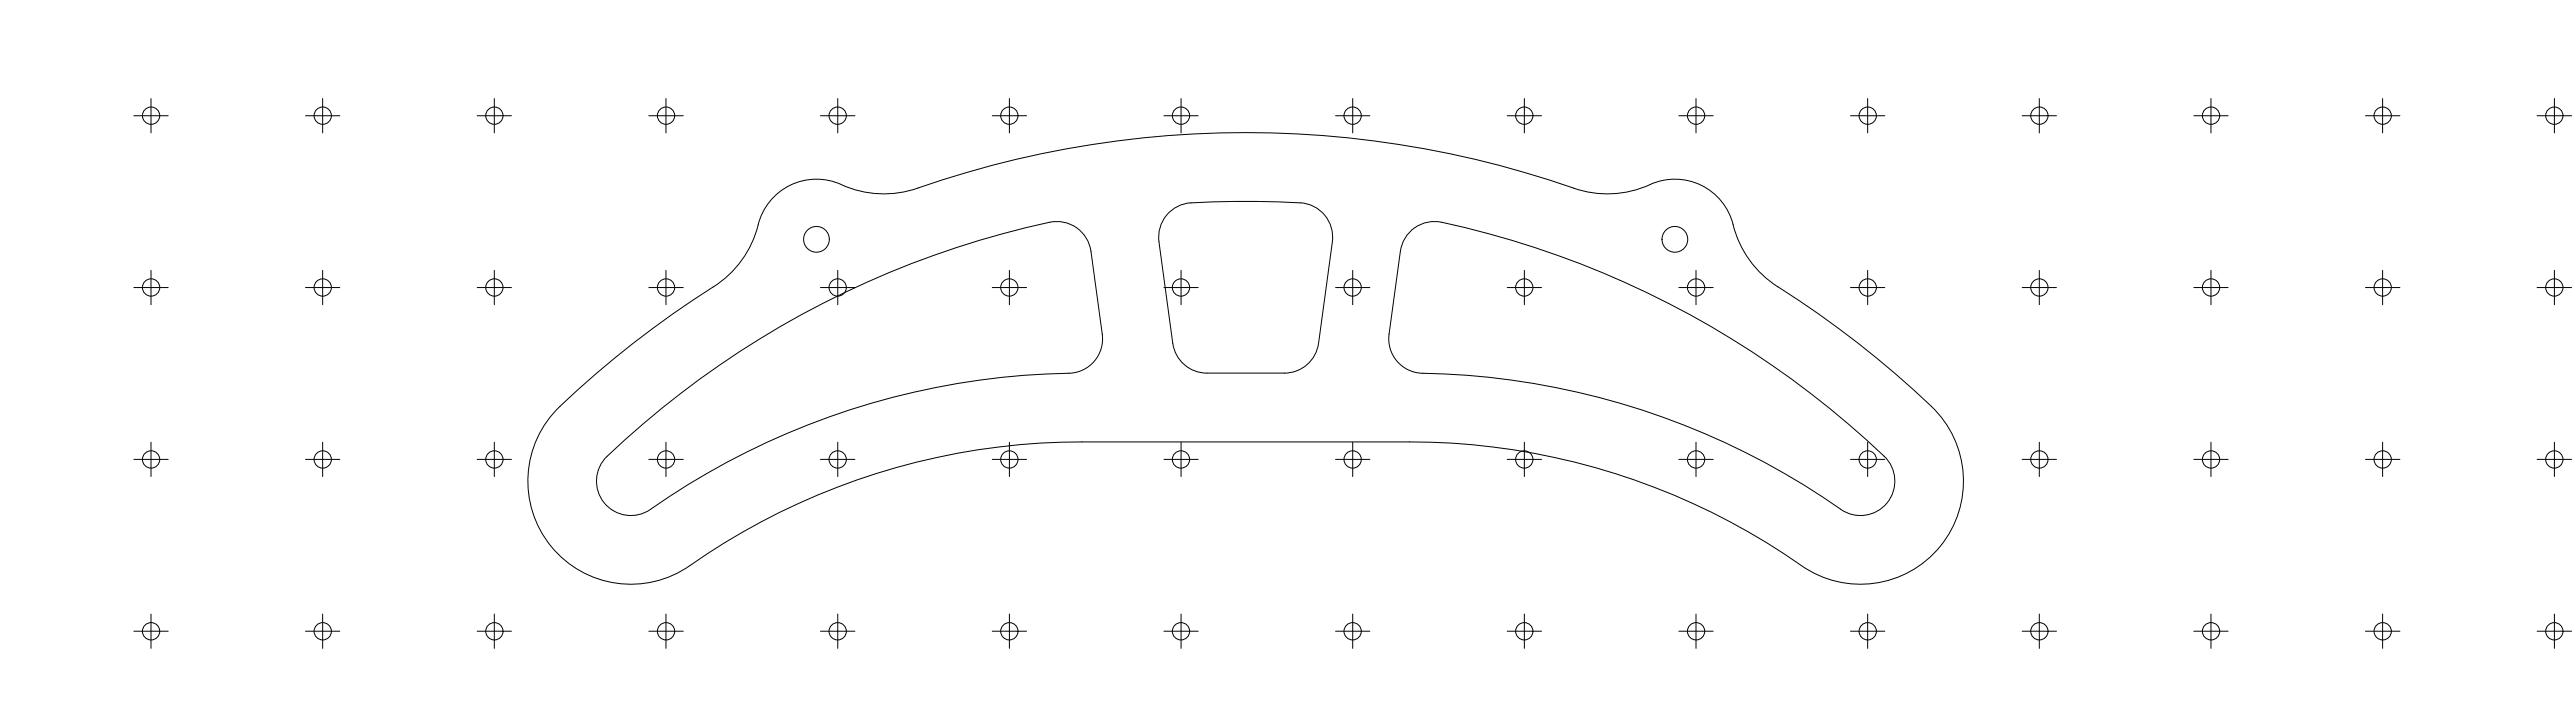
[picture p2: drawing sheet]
<svg xmlns="http://www.w3.org/2000/svg" width="1500mm" height="420mm" viewBox="0 0 1500 420" stroke-linecap="round" stroke-linejoin="round" font-family="sans-serif">
<!-- layer: Visible (ISO) -->
<g fill="none" stroke="#000" stroke-width=".58">
<path d="M757 118a20 20 0 0 1 19 23l-8 59a20 20 0 0 1-20 17h-45a20 20 0 0 1-20-17l-8-59a20 20 0 0 1 19-23l38-1 26 1M635 146a20 20 0 0 0-24-17 536 536 0 0 0-260 139 20 20 0 0 0 2 26 20 20 0 0 0 26 2 443 443 0 0 1 247-79 20 20 0 0 0 16-23M636 146l6 49M809 195l7-49a20 20 0 0 1 24-17 536 536 0 0 1 260 139 20 20 0 0 1-2 26 20 20 0 0 1-26 2M809 194a20 20 0 0 0 20 23 437 437 0 0 1 243 79M402 329a60 60 0 0 1-81-11 60 60 0 0 1 5-82 635 635 0 0 1 95-73 62 62 0 0 0 22-36 36 36 0 0 1 51-18 60 60 0 0 0 41 0 584 584 0 0 1 388 2 62 62 0 0 0 42-5 36 36 0 0 1 46 29 60 60 0 0 0 25 32 533 533 0 0 1 94 75 60 60 0 0 1-2 79 60 60 0 0 1-79 8 397 397 0 0 0-228-72h-191a397 397 0 0 0-228 72"/>
<circle cx="476" cy="139" r="7"/>
<circle cx="976" cy="139" r="7"/>
</g>
<!-- layer: Sketch Geometry (ISO) -->
<g fill="none" stroke="#000" stroke-width=".58">
<path d="M88 57v20M188 57v20M288 57v20M388 57v20M488 57v20M588 57v20M688 57v20M788 57v20M888 57v20M988 57v20M1088 57v20M1188 57v20"/>
<path d="M1288 57v20M1388 57v20M1488 57v20M78 67h20M178 67h20M278 67h20M378 67h20M478 67h20M578 67h20M678 67h20M778 67h20M878 67h20"/>
<path d="M978 67h20M1078 67h20M1178 67h20M1278 67h20M1378 67h20M1478 67h20M88 157v20M188 157v20M288 157v20M388 157v20M488 157v20M588 157v20"/>
<path d="M688 157v20M788 157v20M888 157v20M988 157v20M1088 157v20M1188 157v20M1288 157v20M1388 157v20M1488 157v20M78 167h20M178 167h20M278 167h20"/>
<path d="M378 167h20M478 167h20M578 167h20M678 167h20M778 167h20M878 167h20M978 167h20M1078 167h20M1178 167h20M1278 167h20M1378 167h20M1478 167h20"/>
<path d="M88 257v20M188 257v20M288 257v20M388 257v20M488 257v20M588 257v20M688 257v20M788 257v20M888 257v20M988 257v20M1088 257v20M1188 257v20"/>
<path d="M1288 257v20M1388 257v20M1488 257v20M78 267h20M178 267h20M278 267h20M378 267h20M478 267h20M578 267h20M678 267h20M778 267h20M878 267h20"/>
<path d="M978 267h20M1078 267h20M1178 267h20M1278 267h20M1378 267h20M1478 267h20M88 357v20M188 357v20M288 357v20M388 357v20M488 357v20M588 357v20"/>
<path d="M688 357v20M788 357v20M888 357v20M988 357v20M1088 357v20M1188 357v20M1288 357v20M1388 357v20M1488 357v20M78 367h20M178 367h20M278 367h20"/>
<path d="M378 367h20M478 367h20M578 367h20M678 367h20M778 367h20M878 367h20M978 367h20M1078 367h20M1178 367h20M1278 367h20M1378 367h20M1478 367h20"/>
<circle cx="88" cy="67" r="5"/>
<circle cx="188" cy="67" r="5"/>
<circle cx="288" cy="67" r="5"/>
<circle cx="388" cy="67" r="5"/>
<circle cx="488" cy="67" r="5"/>
<circle cx="588" cy="67" r="5"/>
<circle cx="688" cy="67" r="5"/>
<circle cx="788" cy="67" r="5"/>
<circle cx="888" cy="67" r="5"/>
<circle cx="988" cy="67" r="5"/>
<circle cx="1088" cy="67" r="5"/>
<circle cx="1188" cy="67" r="5"/>
<circle cx="1288" cy="67" r="5"/>
<circle cx="1388" cy="67" r="5"/>
<circle cx="1488" cy="67" r="5"/>
<circle cx="88" cy="167" r="5"/>
<circle cx="188" cy="167" r="5"/>
<circle cx="288" cy="167" r="5"/>
<circle cx="388" cy="167" r="5"/>
<circle cx="488" cy="167" r="5"/>
<circle cx="588" cy="167" r="5"/>
<circle cx="688" cy="167" r="5"/>
<circle cx="788" cy="167" r="5"/>
<circle cx="888" cy="167" r="5"/>
<circle cx="988" cy="167" r="5"/>
<circle cx="1088" cy="167" r="5"/>
<circle cx="1188" cy="167" r="5"/>
<circle cx="1288" cy="167" r="5"/>
<circle cx="1388" cy="167" r="5"/>
<circle cx="1488" cy="167" r="5"/>
<circle cx="88" cy="267" r="5"/>
<circle cx="188" cy="267" r="5"/>
<circle cx="288" cy="267" r="5"/>
<circle cx="388" cy="267" r="5"/>
<circle cx="488" cy="267" r="5"/>
<circle cx="588" cy="267" r="5"/>
<circle cx="688" cy="267" r="5"/>
<circle cx="788" cy="267" r="5"/>
<circle cx="888" cy="267" r="5"/>
<circle cx="988" cy="267" r="5"/>
<circle cx="1088" cy="267" r="5"/>
<circle cx="1188" cy="267" r="5"/>
<circle cx="1288" cy="267" r="5"/>
<circle cx="1388" cy="267" r="5"/>
<circle cx="1488" cy="267" r="5"/>
<circle cx="88" cy="367" r="5"/>
<circle cx="188" cy="367" r="5"/>
<circle cx="288" cy="367" r="5"/>
<circle cx="388" cy="367" r="5"/>
<circle cx="488" cy="367" r="5"/>
<circle cx="588" cy="367" r="5"/>
<circle cx="688" cy="367" r="5"/>
<circle cx="788" cy="367" r="5"/>
<circle cx="888" cy="367" r="5"/>
<circle cx="988" cy="367" r="5"/>
<circle cx="1088" cy="367" r="5"/>
<circle cx="1188" cy="367" r="5"/>
<circle cx="1288" cy="367" r="5"/>
<circle cx="1388" cy="367" r="5"/>
<circle cx="1488" cy="367" r="5"/>
</g>
</svg>
